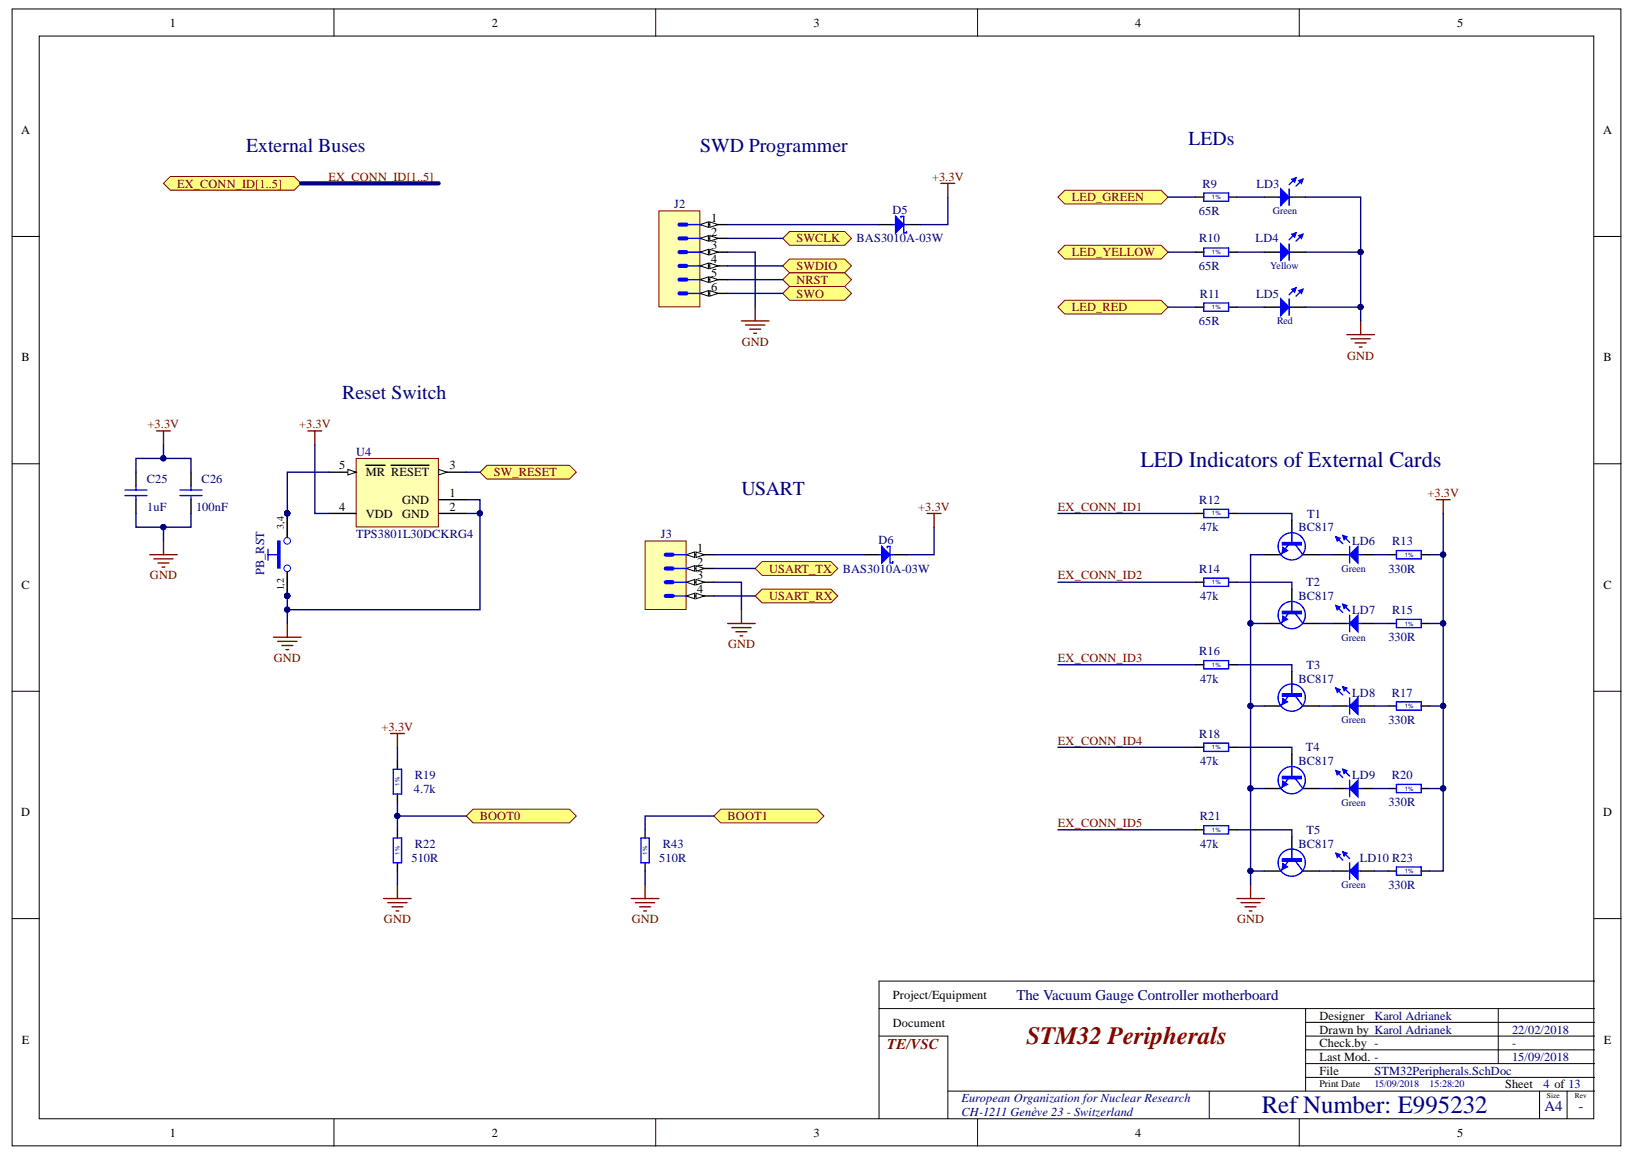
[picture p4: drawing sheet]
<svg xmlns="http://www.w3.org/2000/svg" width="297mm" height="210mm" viewBox="0 0 297 210" stroke-linecap="round" stroke-linejoin="round" font-family="sans-serif">
<defs><g id="words">
<text font-size="4.5" fill="#800000" x="186.5" y="189.6">STM32 Peripherals</text>
<text font-size="4.5" fill="#000080" x="229.2" y="202.2">Ref Number: E995232</text>
<text font-size="4.1" fill="#000080" x="207.2" y="84.9">LED Indicators of External Cards</text>
<g font-size="3.6" fill="#000080">
<text x="44.7" y="27.5">External Buses</text>
<text x="127.2" y="27.5">SWD Programmer</text>
<text x="215.9" y="26.3">LEDs</text>
<text x="62.2" y="72.5">Reset Switch</text>
<text x="134.7" y="90">USART</text>
</g>
<g font-size="2.7" fill="#000080">
<text x="184.7" y="181.5">The Vacuum Gauge Controller motherboard</text>
<text x="280.6" y="201.8">A4</text>
<text x="286.8" y="201.8">-</text>
</g>
<text font-size="2.7" fill="#800000" x="161.2" y="190.5">TE/VSC</text>
<g font-size="2.2">
<text x="30.9" y="4.9">1</text>
<text x="89.3" y="4.9">2</text>
<text x="147.8" y="4.9">3</text>
<text x="206.3" y="4.9">4</text>
<text x="264.7" y="4.9">5</text>
<text x="3.8" y="24.3">A</text>
<text x="291.2" y="24.3">A</text>
<text x="129.2" y="40.3">1</text>
<text x="129.2" y="42.8">2</text>
<text x="129.2" y="45.3">3</text>
<text x="129.2" y="47.8">4</text>
<text x="129.2" y="50.3">5</text>
<text x="129.2" y="52.8">6</text>
<text x="3.9" y="65.6">B</text>
<text x="291.3" y="65.6">B</text>
<text x="61.6" y="85.2">5</text>
<text x="66.5" y="86.5">MR RESET</text>
<text x="81.7" y="85.2">3</text>
<text x="61.6" y="92.8">4</text>
<text x="66.5" y="94">VDD</text>
<text x="73.1" y="91.5">GND</text>
<text x="73.1" y="94">GND</text>
<text x="81.7" y="90.3">1</text>
<text x="81.7" y="92.8">2</text>
<text x="126.7" y="100.2">1</text>
<text x="3.9" y="106.9">C</text>
<text x="126.7" y="102.7">2</text>
<text x="126.7" y="105.2">3</text>
<text x="126.7" y="107.7">4</text>
<text x="291.3" y="106.9">C</text>
<text x="3.8" y="148.2">D</text>
<text x="291.2" y="148.2">D</text>
<text x="162.2" y="181.4">Project/Equipment</text>
<text x="239.7" y="185.2">Designer</text>
<text x="4" y="189.5">E</text>
<text x="162.2" y="186.4">Document</text>
<text x="239.7" y="187.7">Drawn by Karol Adrianek</text>
<text x="239.7" y="190.2">Check.by -</text>
<text x="291.4" y="189.5">E</text>
<text x="239.7" y="195.1">File</text>
<text x="239.7" y="192.6">Last Mod. -</text>
<text x="273.4" y="197.6">Sheet</text>
<text x="30.9" y="206.4">1</text>
<text x="89.3" y="206.4">2</text>
<text x="147.8" y="206.4">3</text>
<text x="206.3" y="206.4">4</text>
<text x="264.7" y="206.4">5</text>
</g>
<g font-size="2.2" fill="#800000">
<text x="32.2" y="34.1">EX_CONN_ID[1..5]</text>
<text x="59.7" y="32.8">EX_CONN_ID[1..5]</text>
<text x="169.3" y="32.8">+3.3V</text>
<text x="194.7" y="36.6">LED_GREEN</text>
<text x="144.7" y="44">SWCLK</text>
<text x="194.7" y="46.5">LED_YELLOW</text>
<text x="144.7" y="49">SWDIO</text>
<text x="144.7" y="51.6">NRST</text>
<text x="144.7" y="54">SWO</text>
<text x="194.7" y="56.5">LED_RED</text>
<text x="134.8" y="62.8">GND</text>
<text x="244.7" y="65.3">GND</text>
<text x="26.8" y="77.8">+3.3V</text>
<text x="54.4" y="77.8">+3.3V</text>
<text x="89.7" y="86.5">SW_RESET</text>
<text x="166.8" y="92.8">+3.3V</text>
<text x="192.2" y="92.8">EX_CONN_ID1</text>
<text x="259.3" y="90.3">+3.3V</text>
<text x="27.2" y="105.2">GND</text>
<text x="139.7" y="104">USART_TX</text>
<text x="192.2" y="105.2">EX_CONN_ID2</text>
<text x="139.7" y="109">USART_RX</text>
<text x="132.3" y="117.7">GND</text>
<text x="49.7" y="120.2">GND</text>
<text x="192.2" y="120.2">EX_CONN_ID3</text>
<text x="69.3" y="132.7">+3.3V</text>
<text x="192.2" y="135.2">EX_CONN_ID4</text>
<text x="87.2" y="149">BOOT0</text>
<text x="132.2" y="149">BOOT1</text>
<text x="192.2" y="150.2">EX_CONN_ID5</text>
<text x="69.8" y="167.7">GND</text>
<text x="114.8" y="167.7">GND</text>
<text x="224.7" y="167.7">GND</text>
</g>
<g font-size="2.2" fill="#000080">
<text x="218.4" y="34.1">R9</text>
<text x="228.2" y="34.1">LD3</text>
<text x="122.5" y="37.8">J2</text>
<text x="162.1" y="38.8">D5</text>
<text x="217.8" y="39">65R</text>
<text x="155.6" y="44">BAS3010A-03W</text>
<text x="217.8" y="44">R10</text>
<text x="228.1" y="44">LD4</text>
<text x="217.8" y="49">65R</text>
<text x="217.8" y="59">65R</text>
<text x="218" y="54">R11</text>
<text x="228.2" y="54">LD5</text>
<text x="64.7" y="82.7">U4</text>
<text x="26.6" y="87.8">C25</text>
<text x="36.6" y="87.8">C26</text>
<text x="26.7" y="92.8">1uF</text>
<text x="35.6" y="92.8">100nF</text>
<text x="217.9" y="91.5">R12</text>
<text x="237.5" y="94">T1</text>
<text x="64.7" y="97.7">TPS3801L30DCKRG4</text>
<text x="120" y="97.7">J3</text>
<text x="159.6" y="98.8">D6</text>
<text x="218" y="96.5">47k</text>
<text x="235.9" y="96.5">BC817</text>
<text x="245.6" y="99">LD6</text>
<text x="252.9" y="99">R13</text>
<text x="48" y="104.5" transform="rotate(-90 48 104.5)">PB_RST</text>
<text x="153.1" y="104">BAS3010A-03W</text>
<text x="217.8" y="104">R14</text>
<text x="237.3" y="106.5">T2</text>
<text x="252.2" y="104">330R</text>
<text x="218" y="109">47k</text>
<text x="235.9" y="109">BC817</text>
<text x="245.7" y="111.5">LD7</text>
<text x="252.9" y="111.5">R15</text>
<text x="217.8" y="119">R16</text>
<text x="252.2" y="116.5">330R</text>
<text x="218" y="124">47k</text>
<text x="235.9" y="124">BC817</text>
<text x="237.4" y="121.4">T3</text>
<text x="245.7" y="126.5">LD8</text>
<text x="252.2" y="131.5">330R</text>
<text x="252.9" y="126.5">R17</text>
<text x="217.9" y="134">R18</text>
<text x="237.3" y="136.4">T4</text>
<text x="75.2" y="143.9">4.7k</text>
<text x="75.4" y="141.4">R19</text>
<text x="218" y="138.9">47k</text>
<text x="235.9" y="138.9">BC817</text>
<text x="245.7" y="141.4">LD9</text>
<text x="252.9" y="141.4">R20</text>
<text x="218" y="149">R21</text>
<text x="252.2" y="146.4">330R</text>
<text x="75.4" y="153.9">R22</text>
<text x="120.4" y="153.9">R43</text>
<text x="218" y="153.9">47k</text>
<text x="235.9" y="153.9">BC817</text>
<text x="237.3" y="151.4">T5</text>
<text x="74.7" y="156.4">510R</text>
<text x="119.8" y="156.4">510R</text>
<text x="247" y="156.4">LD10 R23</text>
<text x="252.2" y="161.4">330R</text>
<text x="249.7" y="185.2">Karol Adrianek</text>
<text x="274.7" y="187.7">22/02/2018</text>
<text x="274.7" y="190.2">-</text>
<text x="249.7" y="195.1">STM32Peripherals.SchDoc</text>
<text x="274.7" y="192.6">15/09/2018</text>
<text x="280.4" y="197.6">4 of 13</text>
<text x="174.7" y="200.1">European Organization for Nuclear Research</text>
<text x="174.7" y="202.6">CH-1211 Genève 23 - Switzerland</text>
</g>
<g font-size="1.8" fill="#000080">
<text x="231.3" y="38.9">Green</text>
<text x="230.8" y="48.9">Yellow</text>
<text x="232" y="58.9">Red</text>
<text x="243.7" y="103.8">Green</text>
<text x="243.7" y="116.3">Green</text>
<text x="243.7" y="131.3">Green</text>
<text x="243.7" y="146.3">Green</text>
<text x="243.7" y="161.3">Green</text>
<text x="249.7" y="197.5">15/09/2018</text>
<text x="259.7" y="197.5">15:28:20</text>
</g>
<g font-size="1.8">
<text x="51.6" y="96" transform="rotate(-90 51.6 96)">3,4</text>
<text x="51.6" y="107.2" transform="rotate(-90 51.6 107.2)">1,2</text>
<text x="239.7" y="197.5">Print Date</text>
</g>
<g font-size="1.4">
<text x="281" y="199.3">Size</text>
<text x="286.1" y="199.3">Rev</text>
</g>
<g font-size="1.1" fill="#000080">
<text x="220.2" y="36.2">1%</text>
<text x="220.2" y="46.2">1%</text>
<text x="220.2" y="56.2">1%</text>
<text x="220.2" y="93.6">1%</text>
<text x="255.2" y="101.1">1%</text>
<text x="220.2" y="106.1">1%</text>
<text x="255.2" y="113.6">1%</text>
<text x="220.2" y="121.1">1%</text>
<text x="255.2" y="128.6">1%</text>
<text x="220.2" y="136.1">1%</text>
<text x="72.6" y="142.7" transform="rotate(-90 72.6 142.7)">1%</text>
<text x="255.2" y="143.6">1%</text>
<text x="72.6" y="155.2" transform="rotate(-90 72.6 155.2)">1%</text>
<text x="117.6" y="155.2" transform="rotate(-90 117.6 155.2)">1%</text>
<text x="220.2" y="151.1">1%</text>
<text x="255.2" y="158.5">1%</text>
</g>
</g></defs>
<g fill="#fff" stroke="#000" stroke-width=".18">
<path d="M2.2 1.6h292.3v206.5h-292.3z"/>
<path d="M7.1 6.5h282.4v196.6h-282.4z"/>
</g>
<g fill="none" stroke="#000" stroke-width=".18">
<path d="M60.7 1.6v4.9M119.1 1.6v4.9M177.6 1.6v4.9M236 1.6v4.9M2.2 42.9h4.9M289.6 42.9h4.9M2.2 84.2h4.9M289.6 84.2h4.9M2.2 125.5h4.9M289.6 125.5h4.9M2.2 166.8h4.9M289.6 166.8h4.9"/>
<path d="M289.7 178.1h-130v25M159.7 188.1h12.5v15M159.7 183.1h130M172.2 198.1h117.5M219.7 198.1v5M237.2 183.1v15M237.2 185.6h52.5M237.2 188.1h52.5M237.2 190.6h52.5M237.2 193.1h52.5M237.2 195.6h52.5M272.2 183.1v10"/>
<path d="M279.7 198.1v5M284.7 198.1v5M60.7 203.2v4.9M119.1 203.2v4.9M177.6 203.2v4.9M236 203.2v4.9"/>
</g>
<path d="M247.2 58.3v2.5M244.7 60.8h5M245.4 61.5h3.5M246.2 62.3h2M246.9 63h.5" fill="none" stroke="#800000" stroke-width=".25"/>
<path d="M235.4 32.3l-1.2 1.2M236.7 32.5l-1.3 1.3" fill="none" stroke="#00f" stroke-width=".25"/>
<path d="M235.9 32.8l.8-.3-.3 .8z" fill="#00f"/>
<path d="M235.9 32.8l.8-.3-.3 .8z" fill="none" stroke="#00f" stroke-width=".25"/>
<path d="M234.7 32.5l.7-.2-.2 .7z" fill="#00f"/>
<path d="M232.2 35.8h2.5M234.7 32.5l.7-.2-.2 .7z" fill="none" stroke="#00f" stroke-width=".25"/>
<path d="M229.7 35.8h2.5M234.7 35.8h2.5" fill="none" stroke="#000" stroke-width=".25"/>
<path d="M232.7 34.3l1.5 1.5-1.5 1.5z" fill="#00f"/>
<path d="M232.7 34.3l1.5 1.5-1.5 1.5zM234.2 34.3v3M235.4 42.3l-1.2 1.2M236.7 42.5l-1.3 1.3" fill="none" stroke="#00f" stroke-width=".25"/>
<path d="M235.9 42.8l.8-.3-.3 .8z" fill="#00f"/>
<path d="M235.9 42.8l.8-.3-.3 .8z" fill="none" stroke="#00f" stroke-width=".25"/>
<path d="M234.7 42.5l.7-.2-.2 .7z" fill="#00f"/>
<path d="M232.2 45.8h2.5M234.7 42.5l.7-.2-.2 .7z" fill="none" stroke="#00f" stroke-width=".25"/>
<path d="M229.7 45.8h2.5M234.7 45.8h2.5" fill="none" stroke="#000" stroke-width=".25"/>
<path d="M232.7 44.3l1.5 1.5-1.5 1.5z" fill="#00f"/>
<path d="M232.7 44.3l1.5 1.5-1.5 1.5zM234.2 44.3v3M235.4 52.3l-1.2 1.2M236.7 52.5l-1.3 1.3" fill="none" stroke="#00f" stroke-width=".25"/>
<path d="M235.9 52.8l.8-.3-.3 .8z" fill="#00f"/>
<path d="M235.9 52.8l.8-.3-.3 .8z" fill="none" stroke="#00f" stroke-width=".25"/>
<path d="M234.7 52.5l.7-.2-.2 .7z" fill="#00f"/>
<path d="M232.2 55.8h2.5M234.7 52.5l.7-.2-.2 .7z" fill="none" stroke="#00f" stroke-width=".25"/>
<path d="M229.7 55.8h2.5M234.7 55.8h2.5" fill="none" stroke="#000" stroke-width=".25"/>
<path d="M232.7 54.3l1.5 1.5-1.5 1.5z" fill="#00f"/>
<path d="M232.7 54.3l1.5 1.5-1.5 1.5zM234.2 54.3v3" fill="none" stroke="#00f" stroke-width=".25"/>
<g fill="#ffff80" stroke="#800000" stroke-width=".18">
<path d="M192.2 35.8l1.2-1.3h17.5l1.3 1.3-1.3 1.2h-17.5z" fill-rule="evenodd"/>
<path d="M192.2 45.8l1.2-1.3h17.5l1.3 1.3-1.3 1.2h-17.5z" fill-rule="evenodd"/>
<path d="M192.2 55.8l1.2-1.3h17.5l1.3 1.3-1.3 1.2h-17.5z" fill-rule="evenodd"/>
</g>
<path d="M55.9 78.2h2.5M57.2 78.2v2.5M49.7 115.7h5M50.4 116.5h3.5M51.2 117.2h2M51.9 118h.5M52.2 113.2v2.5" fill="none" stroke="#800000" stroke-width=".25"/>
<path d="M52.2 93.2v4.4M52.2 103.8v4.4" fill="none" stroke="#000" stroke-width=".25"/>
<g fill="#000080" stroke="#000080" stroke-width=".18">
<circle cx="52.2" cy="93.2" r=".47"/>
<circle cx="52.2" cy="108.2" r=".47"/>
</g>
<g fill="none" stroke="#00f" stroke-width=".18">
<circle cx="52.2" cy="98.2" r=".6"/>
<circle cx="52.2" cy="103.2" r=".6"/>
</g>
<path d="M48.7 99.7v2M48.7 100.7h2" fill="none" stroke="#00f" stroke-width=".25"/>
<path d="M50.4 98.2h.5v5h-.5z" fill="#00f" stroke="#00f" stroke-width=".18"/>
<path d="M119.7 38.3h7.4v17.4h-7.4z" fill="#ffffb0" stroke="#800000" stroke-width=".18"/>
<path d="M127.2 40.8h5" fill="none" stroke="#000" stroke-width=".25"/>
<path d="M127.2 40.8l1.5-.5v1z" fill="#fff"/>
<path d="M127.2 40.8l1.5-.5v1z" fill="none" stroke="#000" stroke-width=".18"/>
<path d="M128.9 40.3l1.5 .5-1.5 .5z" fill="#fff"/>
<path d="M128.9 40.3l1.5 .5-1.5 .5z" fill="none" stroke="#000" stroke-width=".18"/>
<path d="M127.2 43.3h5" fill="none" stroke="#000" stroke-width=".25"/>
<path d="M127.2 43.3l1.5-.5v1z" fill="#fff"/>
<path d="M127.2 43.3l1.5-.5v1z" fill="none" stroke="#000" stroke-width=".18"/>
<path d="M128.9 42.8l1.5 .5-1.5 .5z" fill="#fff"/>
<path d="M128.9 42.8l1.5 .5-1.5 .5z" fill="none" stroke="#000" stroke-width=".18"/>
<path d="M127.2 45.8h5" fill="none" stroke="#000" stroke-width=".25"/>
<path d="M127.2 45.8l1.5-.5v1z" fill="#fff"/>
<path d="M127.2 45.8l1.5-.5v1z" fill="none" stroke="#000" stroke-width=".18"/>
<path d="M128.9 45.3l1.5 .5-1.5 .5z" fill="#fff"/>
<path d="M128.9 45.3l1.5 .5-1.5 .5z" fill="none" stroke="#000" stroke-width=".18"/>
<path d="M127.2 48.3h5" fill="none" stroke="#000" stroke-width=".25"/>
<path d="M127.2 48.3l1.5-.5v1z" fill="#fff"/>
<path d="M127.2 48.3l1.5-.5v1z" fill="none" stroke="#000" stroke-width=".18"/>
<path d="M128.9 47.8l1.5 .5-1.5 .5z" fill="#fff"/>
<path d="M128.9 47.8l1.5 .5-1.5 .5z" fill="none" stroke="#000" stroke-width=".18"/>
<path d="M127.2 50.8h5" fill="none" stroke="#000" stroke-width=".25"/>
<path d="M127.2 50.8l1.5-.5v1z" fill="#fff"/>
<path d="M127.2 50.8l1.5-.5v1z" fill="none" stroke="#000" stroke-width=".18"/>
<path d="M128.9 50.3l1.5 .5-1.5 .5z" fill="#fff"/>
<path d="M128.9 50.3l1.5 .5-1.5 .5z" fill="none" stroke="#000" stroke-width=".18"/>
<path d="M127.2 53.3h5" fill="none" stroke="#000" stroke-width=".25"/>
<path d="M127.2 53.3l1.5-.5v1z" fill="#fff"/>
<path d="M127.2 53.3l1.5-.5v1z" fill="none" stroke="#000" stroke-width=".18"/>
<path d="M128.9 52.8l1.5 .5-1.5 .5z" fill="#fff"/>
<path d="M128.9 52.8l1.5 .5-1.5 .5z" fill="none" stroke="#000" stroke-width=".18"/>
<path d="M124.7 40.8h2.5M124.7 43.3h2.5M124.7 45.8h2.5M124.7 50.8h2.5M124.7 48.3h2.5M124.7 53.3h2.5" fill="none" stroke="#00f" stroke-width=".25"/>
<path d="M123.4 40.8h1.3M123.4 43.3h1.3M123.4 45.8h1.3M123.4 48.3h1.3M123.4 50.8h1.3M123.4 53.3h1.3" fill="none" stroke="#00f" stroke-width=".75"/>
<path d="M170.9 33.3h2.5M172.2 33.3v2.5M134.7 58.3h5M135.4 59h3.5M136.2 59.8h2M137.2 55.8v2.5M136.9 60.5h.5" fill="none" stroke="#800000" stroke-width=".25"/>
<path d="M159.7 40.8h2.5M164.7 40.8h2.5" fill="none" stroke="#000" stroke-width=".25"/>
<path d="M162.7 39.3l1.5 1.5-1.5 1.5z" fill="#00f"/>
<path d="M162.7 39.3l1.5 1.5-1.5 1.5zM163.7 39.5v-.2h.5v3h.5v-.3M162.2 40.8h2.5" fill="none" stroke="#00f" stroke-width=".25"/>
<g fill="#ffff80" stroke="#800000" stroke-width=".18">
<path d="M142.2 43.3l1.2-1.3h10l1.3 1.3-1.3 1.2h-10z" fill-rule="evenodd"/>
<path d="M142.2 48.3l1.2-1.3h10l1.3 1.3-1.3 1.2h-10z" fill-rule="evenodd"/>
<path d="M142.2 50.8l1.2-1.3h10l1.3 1.3-1.3 1.2h-10z" fill-rule="evenodd"/>
<path d="M142.2 53.3l1.2-1.3h10l1.3 1.3-1.3 1.2h-10z" fill-rule="evenodd"/>
<path d="M87.2 85.7l1.2-1.2h15l1.3 1.2-1.3 1.3h-15z" fill-rule="evenodd"/>
</g>
<path d="M117.2 98.2h7.4v12.5h-7.4z" fill="#ffffb0" stroke="#800000" stroke-width=".18"/>
<path d="M124.7 100.7h5" fill="none" stroke="#000" stroke-width=".25"/>
<path d="M124.7 100.7l1.5-.5v1z" fill="#fff"/>
<path d="M124.7 100.7l1.5-.5v1z" fill="none" stroke="#000" stroke-width=".18"/>
<path d="M126.4 100.2l1.5 .5-1.5 .5z" fill="#fff"/>
<path d="M126.4 100.2l1.5 .5-1.5 .5z" fill="none" stroke="#000" stroke-width=".18"/>
<path d="M124.7 103.2h5" fill="none" stroke="#000" stroke-width=".25"/>
<path d="M124.7 103.2l1.5-.5v1z" fill="#fff"/>
<path d="M124.7 103.2l1.5-.5v1z" fill="none" stroke="#000" stroke-width=".18"/>
<path d="M126.4 102.7l1.5 .5-1.5 .5z" fill="#fff"/>
<path d="M126.4 102.7l1.5 .5-1.5 .5z" fill="none" stroke="#000" stroke-width=".18"/>
<path d="M124.7 105.7h5" fill="none" stroke="#000" stroke-width=".25"/>
<path d="M124.7 105.7l1.5-.5v1z" fill="#fff"/>
<path d="M124.7 105.7l1.5-.5v1z" fill="none" stroke="#000" stroke-width=".18"/>
<path d="M126.4 105.2l1.5 .5-1.5 .5z" fill="#fff"/>
<path d="M126.4 105.2l1.5 .5-1.5 .5z" fill="none" stroke="#000" stroke-width=".18"/>
<path d="M124.7 108.2h5" fill="none" stroke="#000" stroke-width=".25"/>
<path d="M124.7 108.2l1.5-.5v1z" fill="#fff"/>
<path d="M124.7 108.2l1.5-.5v1z" fill="none" stroke="#000" stroke-width=".18"/>
<path d="M126.4 107.7l1.5 .5-1.5 .5z" fill="#fff"/>
<path d="M126.4 107.7l1.5 .5-1.5 .5z" fill="none" stroke="#000" stroke-width=".18"/>
<path d="M122.2 100.7h2.5M122.2 103.2h2.5M122.2 105.7h2.5M122.2 108.2h2.5" fill="none" stroke="#00f" stroke-width=".25"/>
<path d="M120.9 100.7h1.3M120.9 103.2h1.3M120.9 105.7h1.3M120.9 108.2h1.3" fill="none" stroke="#00f" stroke-width=".75"/>
<path d="M132.2 113.2h5M132.9 114h3.5M133.7 114.7h2M134.4 115.5h.5M134.7 110.7v2.5" fill="none" stroke="#800000" stroke-width=".25"/>
<path d="M157.2 100.7h2.5M162.2 100.7h2.5" fill="none" stroke="#000" stroke-width=".25"/>
<path d="M160.2 99.2l1.5 1.5-1.5 1.5z" fill="#00f"/>
<path d="M160.2 99.2l1.5 1.5-1.5 1.5zM161.2 99.5v-.3h.5v3h.5v-.2M159.7 100.7h2.5" fill="none" stroke="#00f" stroke-width=".25"/>
<path d="M168.4 93.2h2.5M169.7 93.2v2.5" fill="none" stroke="#800000" stroke-width=".25"/>
<g fill="#ffff80" stroke="#800000" stroke-width=".18">
<path d="M137.2 108.2l1.2-1.2h12.5l1.3 1.2-1.3 1.3h-12.5z" fill-rule="evenodd"/>
<path d="M137.2 103.2l1.2-1.2h12.5l1.3 1.2-1.3 1.3h-12.5z" fill-rule="evenodd"/>
</g>
<path d="M260.9 90.7h2.5M262.2 90.7v2.5M224.7 163.2h5M225.4 163.9h3.5M226.2 164.7h2M226.9 165.4h.5M227.2 160.7v2.5" fill="none" stroke="#800000" stroke-width=".25"/>
<path d="M229.7 158.2h3M234.7 151.9v2.3M236.7 158.2h3" fill="none" stroke="#000" stroke-width=".25"/>
<path d="M233 156.8l.9 .6-1 .5z" fill="#00f"/>
<path d="M233 156.8l.9 .6-1 .5z" fill="none" stroke="#00f" stroke-width=".18"/>
<path d="M232.9 155.9h3.5v.5h-3.5z" fill-rule="evenodd" fill="#00f"/>
<path d="M232.9 155.9h3.5v.5h-3.5z" fill="none" stroke="#00f" stroke-width=".18"/>
<g fill="none" stroke="#00f" stroke-width=".25">
<path d="M234.2 156.2l-1.5 2M234.7 154.2v2M235.2 156.2l1.5 2"/>
<circle cx="234.7" cy="156.6" r="2.47"/>
</g>
<path d="M234.7 136.9v2.3M229.7 143.2h3M236.7 143.2h3" fill="none" stroke="#000" stroke-width=".25"/>
<path d="M233 141.8l.9 .6-1 .6z" fill="#00f"/>
<path d="M233 141.8l.9 .6-1 .6z" fill="none" stroke="#00f" stroke-width=".18"/>
<path d="M232.9 140.9h3.5v.5h-3.5z" fill-rule="evenodd" fill="#00f"/>
<path d="M232.9 140.9h3.5v.5h-3.5z" fill="none" stroke="#00f" stroke-width=".18"/>
<g fill="none" stroke="#00f" stroke-width=".25">
<path d="M234.7 139.2v2M234.2 141.2l-1.5 2M235.2 141.2l1.5 2"/>
<circle cx="234.7" cy="141.7" r="2.47"/>
</g>
<path d="M229.7 128.2h3M234.7 122v2.2M236.7 128.2h3" fill="none" stroke="#000" stroke-width=".25"/>
<path d="M233 126.8l.9 .6-1 .6z" fill="#00f"/>
<path d="M233 126.8l.9 .6-1 .6z" fill="none" stroke="#00f" stroke-width=".18"/>
<path d="M232.9 125.9h3.5v.5h-3.5z" fill-rule="evenodd" fill="#00f"/>
<path d="M232.9 125.9h3.5v.5h-3.5z" fill="none" stroke="#00f" stroke-width=".18"/>
<g fill="none" stroke="#00f" stroke-width=".25">
<path d="M234.2 126.2l-1.5 2M234.7 124.2v2M235.2 126.2l1.5 2"/>
<circle cx="234.7" cy="126.7" r="2.47"/>
</g>
<path d="M229.7 113.2h3M234.7 107v2.2M236.7 113.2h3" fill="none" stroke="#000" stroke-width=".25"/>
<path d="M233 111.8l.9 .7-1 .5z" fill="#00f"/>
<path d="M233 111.8l.9 .7-1 .5z" fill="none" stroke="#00f" stroke-width=".18"/>
<path d="M232.9 111h3.5v.5h-3.5z" fill-rule="evenodd" fill="#00f"/>
<path d="M232.9 111h3.5v.5h-3.5z" fill="none" stroke="#00f" stroke-width=".18"/>
<g fill="none" stroke="#00f" stroke-width=".25">
<path d="M242.7 97.5l1.2 1.2M243.9 97.2l1.3 1.3M234.2 111.2l-1.5 2M234.7 109.2v2M235.2 111.2l1.5 2"/>
<circle cx="234.7" cy="111.7" r="2.47"/>
</g>
<path d="M242.7 97.5l.7 .2-.5 .5z" fill="#00f"/>
<path d="M242.7 97.5l.7 .2-.5 .5z" fill="none" stroke="#00f" stroke-width=".25"/>
<path d="M243.9 97.2l.8 .3-.5 .5z" fill="#00f"/>
<path d="M243.9 97.2l.8 .3-.5 .5zM244.7 100.7h2.5" fill="none" stroke="#00f" stroke-width=".25"/>
<path d="M242.2 100.7h2.5M247.2 100.7h2.5" fill="none" stroke="#000" stroke-width=".25"/>
<path d="M245.2 100.7l1.5-1.5v3z" fill="#00f"/>
<path d="M245.2 99.2v3M245.2 100.7l1.5-1.5v3z" fill="none" stroke="#00f" stroke-width=".25"/>
<path d="M234.7 94.5v2.2M229.7 100.7h3M236.7 100.7h3" fill="none" stroke="#000" stroke-width=".25"/>
<path d="M233 99.3l.9 .7-1 .5z" fill="#00f"/>
<path d="M233 99.3l.9 .7-1 .5z" fill="none" stroke="#00f" stroke-width=".18"/>
<path d="M232.9 98.5h3.5v.5h-3.5z" fill-rule="evenodd" fill="#00f"/>
<path d="M232.9 98.5h3.5v.5h-3.5z" fill="none" stroke="#00f" stroke-width=".18"/>
<g fill="none" stroke="#00f" stroke-width=".25">
<path d="M234.2 98.7l-1.5 2M234.7 96.7v2M235.2 98.7l1.5 2M242.7 110l1.2 1.2M243.9 109.7l1.3 1.3"/>
<circle cx="234.7" cy="99.2" r="2.47"/>
</g>
<path d="M242.7 110l.7 .2-.5 .5z" fill="#00f"/>
<path d="M242.7 110l.7 .2-.5 .5z" fill="none" stroke="#00f" stroke-width=".25"/>
<path d="M243.9 109.7l.8 .3-.5 .5z" fill="#00f"/>
<path d="M243.9 109.7l.8 .3-.5 .5zM244.7 113.2h2.5" fill="none" stroke="#00f" stroke-width=".25"/>
<path d="M242.2 113.2h2.5M247.2 113.2h2.5" fill="none" stroke="#000" stroke-width=".25"/>
<path d="M245.2 113.2l1.5-1.5v3z" fill="#00f"/>
<path d="M245.2 113.2l1.5-1.5v3zM245.2 111.7v3M242.7 124.9l1.2 1.3M243.9 124.7l1.3 1.2" fill="none" stroke="#00f" stroke-width=".25"/>
<path d="M242.7 124.9l.7 .3-.5 .5z" fill="#00f"/>
<path d="M242.7 124.9l.7 .3-.5 .5z" fill="none" stroke="#00f" stroke-width=".25"/>
<path d="M243.9 124.7l.8 .2-.5 .5z" fill="#00f"/>
<path d="M243.9 124.7l.8 .2-.5 .5zM244.7 128.2h2.5" fill="none" stroke="#00f" stroke-width=".25"/>
<path d="M242.2 128.2h2.5M247.2 128.2h2.5" fill="none" stroke="#000" stroke-width=".25"/>
<path d="M245.2 128.2l1.5-1.5v3z" fill="#00f"/>
<path d="M242.7 139.9l1.2 1.3M243.9 139.7l1.3 1.2M245.2 128.2l1.5-1.5v3zM245.2 126.7v3" fill="none" stroke="#00f" stroke-width=".25"/>
<path d="M242.7 139.9l.7 .3-.5 .5z" fill="#00f"/>
<path d="M242.7 139.9l.7 .3-.5 .5z" fill="none" stroke="#00f" stroke-width=".25"/>
<path d="M243.9 139.7l.8 .2-.5 .5z" fill="#00f"/>
<path d="M243.9 139.7l.8 .2-.5 .5zM244.7 143.2h2.5" fill="none" stroke="#00f" stroke-width=".25"/>
<path d="M242.2 143.2h2.5M247.2 143.2h2.5" fill="none" stroke="#000" stroke-width=".25"/>
<path d="M245.2 143.2l1.5-1.5v3z" fill="#00f"/>
<path d="M242.7 154.9l1.2 1.3M243.9 154.7l1.3 1.2M245.2 143.2l1.5-1.5v3zM245.2 141.7v3" fill="none" stroke="#00f" stroke-width=".25"/>
<path d="M242.7 154.9l.7 .3-.5 .5z" fill="#00f"/>
<path d="M242.7 154.9l.7 .3-.5 .5z" fill="none" stroke="#00f" stroke-width=".25"/>
<path d="M243.9 154.7l.8 .2-.5 .5z" fill="#00f"/>
<path d="M243.9 154.7l.8 .2-.5 .5zM244.7 158.2h2.5" fill="none" stroke="#00f" stroke-width=".25"/>
<path d="M242.2 158.2h2.5M247.2 158.2h2.5" fill="none" stroke="#000" stroke-width=".25"/>
<path d="M245.2 158.2l1.5-1.5v3z" fill="#00f"/>
<path d="M22.7 89h4M22.7 90h4M24.7 88.2v.8M24.7 90v.7M32.7 89h4M32.7 90h4M34.7 88.2v.8M34.7 90v.7M245.2 158.2l1.5-1.5v3zM245.2 156.7v3" fill="none" stroke="#00f" stroke-width=".25"/>
<path d="M24.7 85.7v2.5M24.7 90.7v2.5M34.7 85.7v2.5M34.7 90.7v2.5" fill="none" stroke="#000" stroke-width=".25"/>
<path d="M28.4 78.2h2.5M29.7 78.2v2.5M29.7 98.2v2.5M27.2 100.7h5M27.9 101.5h3.5M28.7 102.2h2M29.4 103h.5" fill="none" stroke="#800000" stroke-width=".25"/>
<path d="M64.7 83.2h14.9v12.5h-14.9z" fill="#ffffb0" stroke="#800000" stroke-width=".18"/>
<path d="M79.7 90.7h5M79.7 93.2h5M79.7 85.7h5" fill="none" stroke="#000" stroke-width=".25"/>
<path d="M79.7 85.2l1.5 .5-1.5 .5z" fill="#fff"/>
<path d="M79.7 85.2l1.5 .5-1.5 .5z" fill="none" stroke="#000" stroke-width=".18"/>
<path d="M59.7 93.2h5M59.7 85.7h5M71 84.5h6.9" fill="none" stroke="#000" stroke-width=".25"/>
<path d="M63.2 85.2l1.5 .5-1.5 .5z" fill="#fff"/>
<path d="M63.2 85.2l1.5 .5-1.5 .5z" fill="none" stroke="#000" stroke-width=".18"/>
<path d="M66.4 84.5h3.6" fill="none" stroke="#000" stroke-width=".25"/>
<path d="M70.9 133.2h2.5M72.2 133.2v2.5M69.7 163.2h5M70.4 163.9h3.5M71.2 164.7h2M71.9 165.4h.5M72.2 160.7v2.5" fill="none" stroke="#800000" stroke-width=".25"/>
<path d="M84.7 148.2l1.2-1.3h17.5l1.3 1.3-1.3 1.2h-17.5z" fill-rule="evenodd" fill="#ffff80" stroke="#800000" stroke-width=".18"/>
<g fill="none" stroke="#000" stroke-width=".25">
<path d="M217.2 35.8h1.5M223.2 35.8h1.5M217.2 45.8h1.5M217.2 55.8h1.5M223.2 45.8h1.5M223.2 55.8h1.5M217.2 93.2h1.5M223.2 93.2h1.5M217.2 105.7h1.5M223.2 105.7h1.5M252.2 100.7h1.5M252.2 113.2h1.5"/>
<path d="M258.2 100.7h1.5M258.2 113.2h1.5M72.2 138.2v1.5M217.2 120.7h1.5M217.2 135.7h1.5M223.2 120.7h1.5M223.2 135.7h1.5M252.2 128.2h1.5M258.2 128.2h1.5M72.2 144.2v1.5M72.2 150.7v1.5M72.2 156.7v1.5"/>
<path d="M217.2 150.7h1.5M223.2 150.7h1.5M252.2 143.2h1.5M252.2 158.2h1.5M258.2 143.2h1.5M258.2 158.2h1.5"/>
</g>
<g fill="none" stroke="#00f" stroke-width=".25">
<path d="M218.7 35h4.5v1.5h-4.5zM218.7 45h4.5v1.5h-4.5zM218.7 55h4.5v1.5h-4.5zM218.7 92.5h4.5v1.5h-4.5zM253.7 100h4.5v1.5h-4.5zM218.7 105h4.5v1.5h-4.5zM218.7 120h4.5v1.5h-4.5zM253.7 112.5h4.5v1.5h-4.5zM71.4 139.7h1.5v4.5h-1.5zM218.7 134.9h4.5v1.5h-4.5zM253.7 127.4h4.5v1.5h-4.5zM71.4 152.2h1.5v4.5h-1.5z"/>
<path d="M218.7 149.9h4.5v1.5h-4.5zM253.7 142.4h4.5v1.5h-4.5zM253.7 157.4h4.5v1.5h-4.5z"/>
</g>
<path d="M29.7 33.3l1.2-1.3h22.5l1.3 1.3-1.3 1.2h-22.5z" fill-rule="evenodd" fill="#ffff80" stroke="#800000" stroke-width=".18"/>
<path d="M114.7 163.2h5M115.4 163.9h3.5M116.2 164.7h2M116.9 165.4h.5M117.2 160.7v2.5" fill="none" stroke="#800000" stroke-width=".25"/>
<path d="M129.7 148.2l1.2-1.3h17.5l1.3 1.3-1.3 1.2h-17.5z" fill-rule="evenodd" fill="#ffff80" stroke="#800000" stroke-width=".18"/>
<path d="M117.2 150.7v1.5M117.2 156.7v1.5" fill="none" stroke="#000" stroke-width=".25"/>
<path d="M116.4 152.2h1.5v4.5h-1.5z" fill="none" stroke="#00f" stroke-width=".25"/>
<g fill="none" stroke="#000080" stroke-width=".25">
<path d="M172.2 35.8v5h-5M212.2 35.8h5M224.7 35.8h5M237.2 35.8h10v10M132.2 45.8h5v10M132.2 40.8h27.5M132.2 43.3h10M132.2 48.3h10M132.2 50.8h10M132.2 53.3h10M212.2 45.8h5M212.2 55.8h5"/>
<path d="M224.7 45.8h5M224.7 55.8h5M237.2 45.8h10v10M237.2 55.8h10v2.5M24.7 93.2v2.5h5M29.7 80.7v2.5h-5v2.5M29.7 83.2h5v2.5M34.7 93.2v2.5h-5v2.5M57.2 80.7v12.5h2.5M59.7 85.7h-7.5v7.5M84.7 90.7h2.5v20h-35v-2.5M84.7 93.2h2.5"/>
<path d="M84.7 85.7h2.5M169.7 95.7v5h-5M192.2 93.2h25M224.7 93.2h10v1.3M262.2 93.2v65h-2.5M52.2 110.7v2.5M129.7 105.7h5v5M129.7 100.7h27.5M129.7 103.2h7.5M129.7 108.2h7.5M192.2 105.7h25M224.7 105.7h10v1.3"/>
<path d="M229.7 113.2h-2.5v15M229.7 100.7h-2.5v12.5M239.7 100.7h2.5M239.7 113.2h2.5M249.7 100.7h2.5M249.7 113.2h2.5M259.7 100.7h2.5M259.7 113.2h2.5M72.2 135.7v2.5M192.2 120.7h25M192.2 135.7h25M224.7 135.7h10v1.2"/>
<path d="M224.7 120.7h10v1.3M229.7 128.2h-2.5v15M239.7 128.2h2.5M249.7 128.2h2.5M259.7 128.2h2.5M72.2 145.7v5M72.2 158.2v2.5M72.2 148.2h12.5M117.2 158.2v2.5M129.7 148.2h-12.5v2.5M192.2 150.7h25M224.7 150.7h10v1.2"/>
<path d="M229.7 158.2h-2.5v2.5M229.7 143.2h-2.5v15M239.7 143.2h2.5M239.7 158.2h2.5M249.7 143.2h2.5M249.7 158.2h2.5M259.7 143.2h2.5"/>
</g>
<g fill="#000080" stroke="#000080" stroke-width=".18">
<circle cx="247.2" cy="45.8" r=".47"/>
<circle cx="247.2" cy="55.7" r=".47"/>
<circle cx="262.2" cy="143.2" r=".47"/>
<circle cx="262.2" cy="128.2" r=".47"/>
<circle cx="262.2" cy="113.2" r=".47"/>
<circle cx="262.2" cy="100.7" r=".47"/>
<circle cx="227.2" cy="158.1" r=".47"/>
<circle cx="227.2" cy="143.2" r=".47"/>
<circle cx="227.2" cy="128.2" r=".47"/>
<circle cx="227.2" cy="113.2" r=".47"/>
<circle cx="29.7" cy="95.7" r=".47"/>
<circle cx="29.7" cy="83.2" r=".47"/>
<circle cx="52.2" cy="93.2" r=".47"/>
<circle cx="87.2" cy="93.2" r=".47"/>
<circle cx="52.2" cy="110.7" r=".47"/>
<circle cx="72.2" cy="148.1" r=".47"/>
<circle cx="52.2" cy="108.2" r=".47"/>
</g>
<path d="M54.7 33.3h25" fill="none" stroke="#000080" stroke-width=".75"/>
<use href="#words"/>
</svg>
